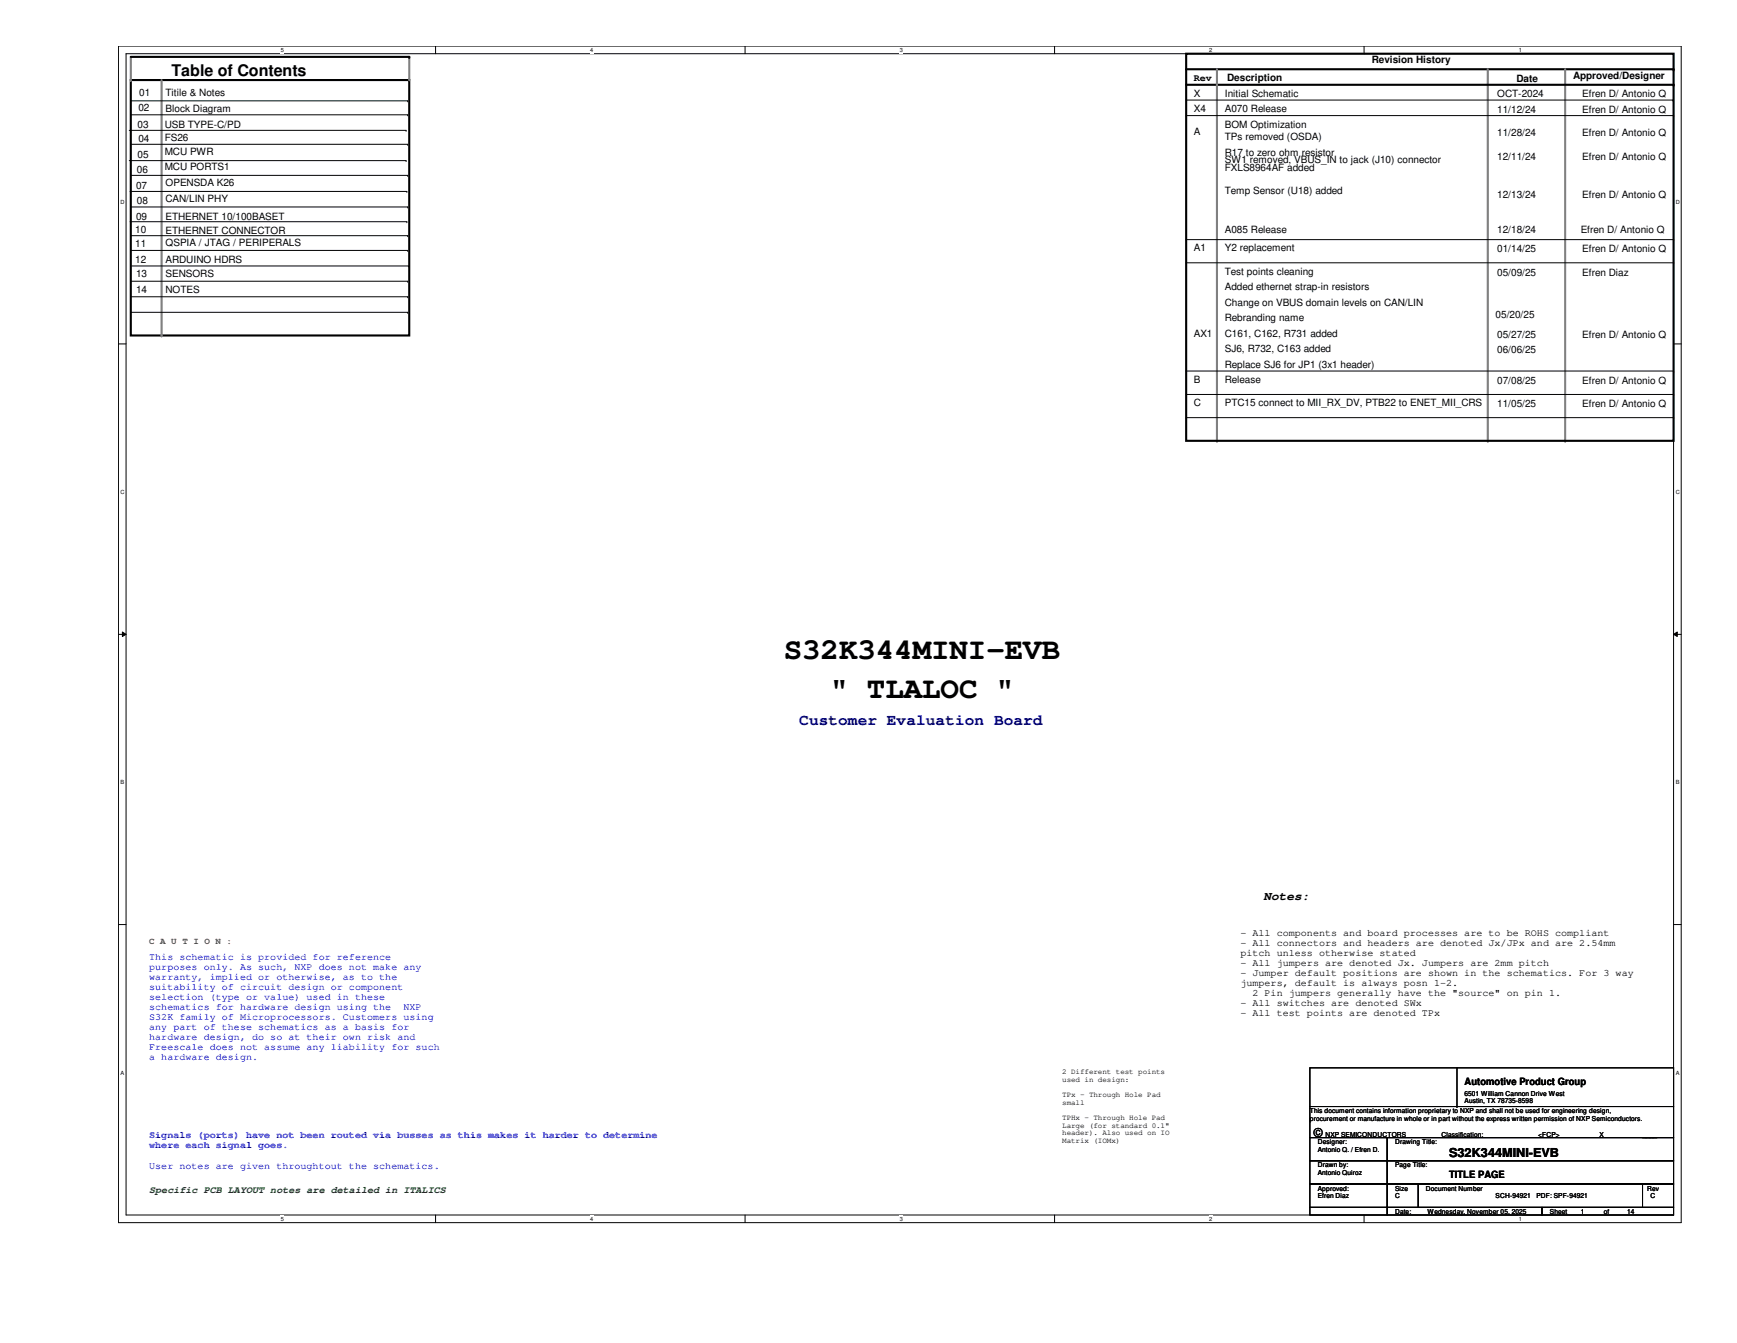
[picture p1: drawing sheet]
<svg xmlns="http://www.w3.org/2000/svg" width="279mm" height="216mm" viewBox="0 0 279 216" stroke-linecap="round" stroke-linejoin="round" font-family="sans-serif">
<defs><g id="words">
<g font-size="5">
<text x="126.1" y="106">S32K344MINI-EVB</text>
<text x="133.5" y="112.2">&quot; TLALOC &quot;</text>
</g>
<text font-size="2.6" x="27.6" y="12.1">Table of Contents</text>
<text font-size="2.6" fill="#0000a0" x="128.6" y="116.5">Customer Evaluation Board</text>
<g font-size="2">
<text x="203.2" y="144.7">Notes:</text>
<text x="211.3" y="182.8">©</text>
<text x="233.1" y="186">S32K344MINI-EVB</text>
</g>
<g font-size="1.6">
<text x="220.6" y="10.2">Revision History</text>
<text x="22.3" y="17.9">02</text>
<text x="22.4" y="15.4">01</text>
<text x="26.6" y="15.4">Titile &amp; Notes</text>
<text x="192" y="13">Rev</text>
<text x="192" y="15.5">X</text>
<text x="197" y="15.5">Initial Schematic</text>
<text x="197.4" y="13">Description</text>
<text x="240.8" y="15.7">OCT-2024</text>
<text x="243.9" y="13.2">Date</text>
<text x="253" y="12.7">Approved/Designer</text>
<text x="254.5" y="15.7">Efren D/ Antonio Q</text>
<text x="22.1" y="20.5">03</text>
<text x="22.3" y="22.9">04</text>
<text x="26.5" y="22.6">FS26</text>
<text x="26.5" y="20.5">USB TYPE-C/PD</text>
<text x="26.6" y="18">Block Diagram</text>
<text x="192" y="21.8">A</text>
<text x="192" y="18">X4</text>
<text x="197" y="20.5">BOM Optimization</text>
<text x="197" y="22.5">TPs removed (OSDA)</text>
<text x="197" y="18">A070 Release</text>
<text x="240.8" y="21.9">11/28/24</text>
<text x="240.8" y="18.2">11/12/24</text>
<text x="254.5" y="21.9">Efren D/ Antonio Q</text>
<text x="254.5" y="18.2">Efren D/ Antonio Q</text>
<text x="22" y="27.9">06</text>
<text x="22.1" y="25.4">05</text>
<text x="26.5" y="24.9">MCU PWR</text>
<text x="26.5" y="27.4">MCU PORTS1</text>
<text x="26.6" y="30">OPENSDA K26</text>
<text x="197" y="25">R17 to zero ohm resistor</text>
<text x="197" y="26.2">SW1 removed, VBUS_IN to jack (J10) connector</text>
<text x="197" y="27.5">FXLS8964AF added</text>
<text x="240.8" y="25.7">12/11/24</text>
<text x="254.5" y="25.7">Efren D/ Antonio Q</text>
<text x="21.9" y="30.4">07</text>
<text x="21.9" y="35.3">09</text>
<text x="22" y="32.9">08</text>
<text x="26.6" y="32.5">CAN/LIN PHY</text>
<text x="26.6" y="35.3">ETHERNET 10/100BASET</text>
<text x="197" y="31.2">Temp Sensor (U18) added</text>
<text x="240.8" y="31.9">12/13/24</text>
<text x="254.5" y="31.9">Efren D/ Antonio Q</text>
<text x="21.8" y="37.5">10</text>
<text x="21.8" y="39.7">11</text>
<text x="26.6" y="37.6">ETHERNET CONNECTOR</text>
<text x="26.6" y="39.6">QSPIA / JTAG / PERIPERALS</text>
<text x="192" y="40.4">A1</text>
<text x="197" y="40.4">Y2 replacement</text>
<text x="197" y="37.5">A085 Release</text>
<text x="240.8" y="40.6">01/14/25</text>
<text x="240.8" y="37.5">12/18/24</text>
<text x="254.3" y="37.5">Efren D/ Antonio Q</text>
<text x="254.5" y="40.6">Efren D/ Antonio Q</text>
<text x="21.8" y="42.2">12</text>
<text x="21.9" y="47">14</text>
<text x="21.9" y="44.5">13</text>
<text x="26.6" y="47">NOTES</text>
<text x="26.6" y="42.2">ARDUINO HDRS</text>
<text x="26.6" y="44.5">SENSORS</text>
<text x="197" y="44.2">Test points cleaning</text>
<text x="197" y="46.7">Added ethernet strap-in resistors</text>
<text x="240.8" y="44.3">05/09/25</text>
<text x="254.5" y="44.3">Efren Diaz</text>
<text x="197" y="49.1">Change on VBUS domain levels on CAN/LIN</text>
<text x="197" y="51.6">Rebranding name</text>
<text x="240.6" y="51.1">05/20/25</text>
<text x="192" y="54.1">AX1</text>
<text x="197" y="54.1">C161, C162, R731 added</text>
<text x="197" y="56.6">SJ6, R732, C163 added</text>
<text x="197" y="59.1">Replace SJ6 for JP1 (3x1 header)</text>
<text x="240.8" y="54.3">05/27/25</text>
<text x="240.8" y="56.8">06/06/25</text>
<text x="254.5" y="54.3">Efren D/ Antonio Q</text>
<text x="192" y="65.3">C</text>
<text x="192" y="61.6">B</text>
<text x="197" y="61.6">Release</text>
<text x="197" y="65.3">PTC15 connect to MII_RX_DV, PTB22 to ENET_MII_CRS</text>
<text x="240.8" y="65.4">11/05/25</text>
<text x="240.8" y="61.7">07/08/25</text>
<text x="254.5" y="65.4">Efren D/ Antonio Q</text>
<text x="254.5" y="61.7">Efren D/ Antonio Q</text>
<text x="199.5" y="150.5">- All components and board processes are to be ROHS compliant</text>
<text x="199.5" y="152.1">- All connectors and headers are denoted Jx/JPx and are 2.54mm</text>
<text x="199.5" y="153.8">pitch unless otherwise stated</text>
<text x="199.5" y="155.4">- All jumpers are denoted Jx. Jumpers are 2mm pitch</text>
<text x="199.5" y="157">- Jumper default positions are shown in the schematics. For 3 way</text>
<text x="199.5" y="158.6">jumpers, default is always posn 1-2.</text>
<text x="199.5" y="161.8">- All switches are denoted SWx</text>
<text x="201.5" y="160.2">2 Pin jumpers generally have the &quot;source&quot; on pin 1.</text>
<text x="199.5" y="163.4">- All test points are denoted TPx</text>
<text x="235.6" y="174.5">Automotive Product Group</text>
<text x="233.1" y="189.4">TITLE PAGE</text>
</g>
<g font-size="1.6" fill="#00f">
<text x="24" y="154.3">This schematic is provided for reference</text>
<text x="24" y="155.9">purposes only. As such, NXP does not make any</text>
<text x="24" y="157.5">warranty, implied or otherwise, as to the</text>
<text x="24" y="159.1">suitability of circuit design or component</text>
<text x="24" y="160.7">selection (type or value) used in these</text>
<text x="24" y="162.3">schematics for hardware design using the</text>
<text x="24" y="163.9">S32K family of Microprocessors. Customers using</text>
<text x="24" y="165.5">any part of these schematics as a basis for</text>
<text x="24" y="167.1">hardware design, do so at their own risk and</text>
<text x="64.9" y="162.3">NXP</text>
<text x="24" y="168.7">Freescale does not assume any liability for such</text>
<text x="24" y="170.3">a hardware design.</text>
<text x="24" y="183">Signals (ports) have not been routed via busses as this makes it harder to determine</text>
<text x="24" y="184.6">where each signal goes.</text>
<text x="24" y="187.9">User notes are given throughtout the schematics.</text>
</g>
<text font-size="1.6" fill="#008000" x="24" y="191.7">Specific PCB LAYOUT notes are detailed in ITALICS</text>
<text font-size="1.5" fill="#f00" x="24" y="151.8">C A U T I O N :</text>
<g font-size="1.2">
<text x="170.9" y="172.7">2 Different test points</text>
<text x="170.9" y="173.9">used in design:</text>
<text x="170.9" y="176.4">TPx - Through Hole Pad</text>
<text x="170.9" y="177.6">small</text>
<text x="170.9" y="180">TPHx - Through Hole Pad</text>
<text x="170.9" y="181.3">Large (for standard 0.1&quot;</text>
<text x="170.9" y="182.5">header). Also used on IO</text>
<text x="170.9" y="183.7">Matrix (IOMx)</text>
</g>
<g font-size="1.1">
<text x="210.7" y="178.9">This document contains information proprietary to NXP and shall not be used for engineering design,</text>
<text x="235.6" y="176.2">6501 William Cannon Drive West</text>
<text x="235.6" y="177.4">Austin, TX 78735-8598</text>
<text x="210.7" y="180.2">procurement or manufacture in whole or in part without the express written permission of NXP Semiconductors.</text>
<text x="212" y="183.9">Designer:</text>
<text x="212" y="185.2">Antonio Q. / Efren D.</text>
<text x="213.2" y="182.7">NXP SEMICONDUCTORS</text>
<text x="224.4" y="183.9">Drawing Title:</text>
<text x="231.9" y="182.7">Classification:</text>
<text x="247.4" y="182.7">&lt;FCP&gt;</text>
<text x="257.3" y="182.7">X</text>
<text x="264.2" y="182.7">____</text>
<text x="212" y="187.7">Drawn by:</text>
<text x="212" y="191.4">Approved:</text>
<text x="212" y="188.9">Antonio Quiroz</text>
<text x="224.4" y="187.7">Page Title:</text>
<text x="224.4" y="191.4">Size</text>
<text x="229.4" y="191.4">Document Number</text>
<text x="265" y="191.4">Rev</text>
<text x="212" y="192.7">Efren Diaz</text>
<text x="224.4" y="195.2">Date:</text>
<text x="224.4" y="192.7">C</text>
<text x="229.6" y="195.2">Wednesday, November 05, 2025</text>
<text x="240.6" y="192.7">SCH-94921</text>
<text x="247.1" y="192.7">PDF: SPF-94921</text>
<text x="249.3" y="195.2">Sheet</text>
<text x="254.3" y="195.2">1</text>
<text x="258" y="195.2">of</text>
<text x="261.7" y="195.2">14</text>
<text x="265.5" y="192.7">C</text>
</g>
<g font-size=".9">
<text x="45.2" y="8.3">5</text>
<text x="95" y="8.3">4</text>
<text x="144.7" y="8.3">3</text>
<text x="194.5" y="8.3">2</text>
<text x="244.3" y="8.3">1</text>
<text x="19.4" y="32.8">D</text>
<text x="269.5" y="32.8">D</text>
<text x="19.4" y="79.4">C</text>
<text x="269.5" y="79.4">C</text>
<text x="19.4" y="126.1">B</text>
<text x="269.5" y="126.1">B</text>
<text x="19.4" y="172.8">A</text>
<text x="269.5" y="172.8">A</text>
<text x="45.2" y="196.3">5</text>
<text x="95" y="196.3">4</text>
<text x="144.7" y="196.3">3</text>
<text x="194.5" y="196.3">2</text>
<text x="244.3" y="196.3">1</text>
</g>
</g></defs>
<path d="M19.1 7.4h251.3v189.2h-251.3zM20.3 8.6h248.9v186.7h-248.9z" fill="none" stroke="#000" stroke-width=".16"/>
<g fill="#fff">
<path d="M45.2 7.5h.5v1.1h-.5z"/>
<path d="M45.2 195.5h.5v1h-.5z"/>
</g>
<path d="M70.1 7.4v1.2M70.1 195.3v1.3" fill="none" stroke="#000" stroke-width=".16"/>
<g fill="#fff">
<path d="M95 7.5h.5v1.1h-.5z"/>
<path d="M95 195.5h.5v1h-.5z"/>
</g>
<path d="M119.8 7.4v1.2M119.8 195.3v1.3" fill="none" stroke="#000" stroke-width=".16"/>
<g fill="#fff">
<path d="M144.7 7.5h.5v1.1h-.5z"/>
<path d="M144.7 195.5h.5v1h-.5z"/>
</g>
<path d="M169.6 7.4v1.2M169.6 195.3v1.3" fill="none" stroke="#000" stroke-width=".16"/>
<g fill="#fff">
<path d="M194.5 7.5h.5v1.1h-.5z"/>
<path d="M194.5 195.5h.5v1h-.5z"/>
</g>
<path d="M219.4 7.4v1.2M219.4 195.3v1.3" fill="none" stroke="#000" stroke-width=".16"/>
<g fill="#fff">
<path d="M244.3 7.5h.5v1.1h-.5z"/>
<path d="M244.3 195.5h.5v1h-.5z"/>
<path d="M19.4 32h.6v1h-.6z"/>
<path d="M269.5 32h.7v1h-.7z"/>
<path d="M19.4 78.6h.6v1h-.6z"/>
<path d="M269.5 78.6h.7v1h-.7z"/>
</g>
<path d="M19.1 55.3h1.2M269.2 55.3h1.2" fill="none" stroke="#000" stroke-width=".16"/>
<g fill="#fff">
<path d="M19.4 125.3h.6v1h-.6z"/>
<path d="M269.5 125.3h.6v1h-.6z"/>
</g>
<path d="M19.1 102h1.2M19.7 101.6l.6 .4-.6 .3zM269.2 102l.6-.4v.7zM269.2 102h1.2" fill="none" stroke="#000" stroke-width=".16"/>
<path d="M19.7 101.6l.6 .4-.6 .3zM269.2 102l.6-.4v.7z" fill="#000"/>
<g fill="#fff">
<path d="M19.4 172h.5v1h-.5z"/>
<path d="M269.5 172h.6v1h-.6z"/>
</g>
<path d="M19.1 148.6h1.2M269.2 148.6h1.2" fill="none" stroke="#000" stroke-width=".16"/>
<path d="M21 12.9h44.8v41h-44.8z" fill="none" stroke="#000" stroke-width=".34"/>
<path d="M26 12.9v41" fill="none" stroke="#808080" stroke-width=".34"/>
<circle cx="26" cy="53.9" r=".17" fill="#808080"/>
<path d="M65.8 9.1v3.6" fill="none" stroke="#808080" stroke-width=".34"/>
<circle cx="65.8" cy="12.7" r=".17" fill="#808080"/>
<path d="M21 9.1v3.8" fill="none" stroke="#808080" stroke-width=".34"/>
<circle cx="21" cy="12.9" r=".17" fill="#808080"/>
<g fill="none" stroke="#000" stroke-width=".16">
<path d="M21 16.2h44.6M21 18.5h44.6M65.6 16.2h.1M65.6 18.5h.1M20.8 21h44.5M20.8 25.8h44.5M20.9 30.8h44.5M20.9 35.6h44.5M21 23.2h44.6M21 28.2h44.6M21 33.3h44.6M21 37.9h44.6"/>
<path d="M65.3 21h.1M65.3 25.8h.1M65.4 30.8h.1M65.4 35.6h.1M65.6 23.2h.1M65.6 28.2h.1M65.6 33.3h.1M65.6 37.9h.1M21 40.3h44.6M21 45.2h44.6M21 47.7h44.6M21 50.2h44.6"/>
<path d="M21.2 42.8h44.5M65.6 40.3h.1M65.6 45.2h.1M65.6 47.7h.1M65.6 50.2h.1M65.7 42.8h.1"/>
</g>
<path d="M21 9.1h44.8M190.8 11.1h78.4" fill="none" stroke="#000" stroke-width=".34"/>
<g fill="#000">
<circle cx="65.8" cy="9.1" r=".17"/>
<circle cx="269.2" cy="11.1" r=".17"/>
</g>
<path d="M239.3 11.1v59.8" fill="none" stroke="#808080" stroke-width=".34"/>
<circle cx="239.3" cy="70.9" r=".17" fill="#808080"/>
<path d="M251.8 11.1v59.8" fill="none" stroke="#808080" stroke-width=".34"/>
<circle cx="251.8" cy="70.9" r=".17" fill="#808080"/>
<path d="M190.8 13.6h78.4" fill="none" stroke="#000" stroke-width=".34"/>
<circle cx="269.2" cy="13.6" r=".17" fill="#000"/>
<path d="M195.7 11.1v59.8" fill="none" stroke="#808080" stroke-width=".34"/>
<circle cx="195.7" cy="70.9" r=".17" fill="#808080"/>
<g fill="none" stroke="#000" stroke-width=".16">
<path d="M190.8 16.1h78.3M190.8 18.6h78.4M269.1 16.1h.1M269.2 18.6h.1M190.8 38.5h78.4M269.2 38.5h.1M190.8 42.2h78.4M190.8 59.6h78.4M269.2 42.2h.1M269.2 59.6h.1M190.8 63.4h78.4M190.8 67.1h78.4"/>
<path d="M269.2 63.4h.1M269.2 67.1h.1M210.7 177.9h58.5v5h-58.5zM210.7 171.7h58.5v6.2h-58.5zM234.4 177.9h.1M234.4 171.7v6.2M210.7 182.9h12.4v3.7h-12.4zM210.7 186.6h12.4v3.7h-12.4zM210.7 190.3h12.4v3.8h-12.4zM210.7 194.1h12.4v1.2h-12.4zM223.1 182.9h46.1v3.7h-46.1zM223.1 186.6h46.1v3.7h-46.1z"/>
<path d="M223.1 190.3h5v3.8h-5zM223.1 194.1h24.9v1.2h-24.9zM228.1 190.3h36.1v3.8h-36.1zM248 194.1h21.2v1.2h-21.2zM264.2 190.3h5v3.8h-5z"/>
</g>
<path d="M190.8 8.6h78.4v62.3h-78.4z" fill="none" stroke="#000" stroke-width=".34"/>
<use href="#words"/>
</svg>
